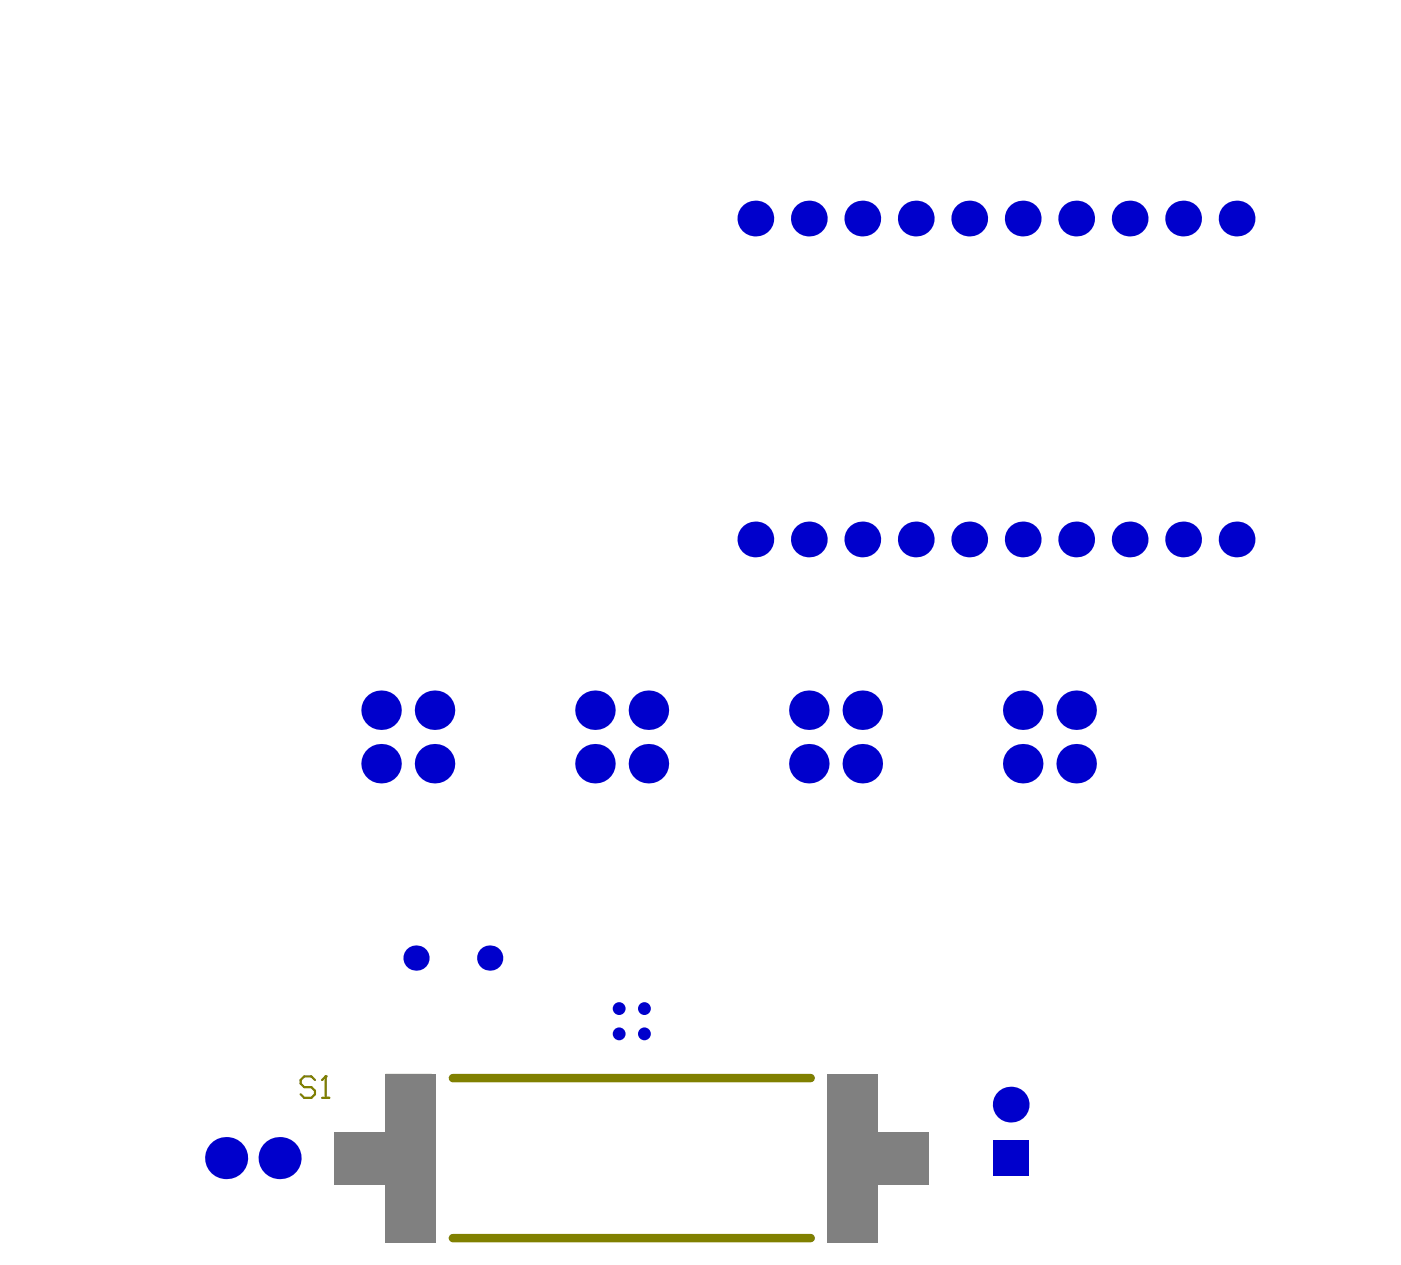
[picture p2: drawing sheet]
<svg xmlns="http://www.w3.org/2000/svg" width="222mm" height="200mm" viewBox="0 0 222 200" stroke-linecap="round" stroke-linejoin="round" font-family="sans-serif">
<path d="M71.6 170.5h56.6M71.6 195.8h56.6" fill="none" stroke="#808000" stroke-width="1.3"/>
<path d="M49.8 170.8l-.6-.6h-1.1l-.6 .6v.5l.6 .6h1.1l.6 .6v.5l-.6 .6h-1.1l-.6-.6M50.9 173.6h1.2M51.5 170.2v3.4" fill="none" stroke="#808000" stroke-width=".35"/>
<circle cx="51.5" cy="170.2" r=".17" fill="#808000"/>
<path d="M51.5 170.2l-.6 .6" fill="none" stroke="#808000" stroke-width=".35"/>
<path d="M61 169.8h7.3v26.6h-7.3v-10.9h-5.4v-5.1h5.4z" fill="#808080"/>
<g fill="#00c">
<circle cx="101.9" cy="159.5" r="1.02"/>
<circle cx="97.9" cy="159.5" r="1.02"/>
<circle cx="101.9" cy="163.5" r="1.02"/>
<circle cx="97.9" cy="163.5" r="1.02"/>
<circle cx="159.8" cy="174.7" r="2.83"/>
<circle cx="170.2" cy="120.8" r="3.1"/>
<circle cx="161.7" cy="120.8" r="3.1"/>
<circle cx="136.4" cy="120.8" r="3.1"/>
<circle cx="127.9" cy="120.8" r="3.1"/>
<circle cx="195.5" cy="85.3" r="2.83"/>
<circle cx="195.5" cy="34.6" r="2.83"/>
<circle cx="187.1" cy="85.3" r="2.83"/>
<circle cx="187.1" cy="34.6" r="2.83"/>
<circle cx="178.6" cy="85.3" r="2.83"/>
<circle cx="178.6" cy="34.6" r="2.83"/>
<circle cx="170.2" cy="112.3" r="3.1"/>
<circle cx="170.2" cy="85.3" r="2.83"/>
<circle cx="170.2" cy="34.6" r="2.83"/>
<circle cx="161.7" cy="112.3" r="3.1"/>
<circle cx="161.7" cy="85.3" r="2.83"/>
<circle cx="161.7" cy="34.6" r="2.83"/>
<circle cx="153.3" cy="85.3" r="2.83"/>
<circle cx="153.3" cy="34.6" r="2.83"/>
<circle cx="144.8" cy="85.3" r="2.83"/>
<circle cx="144.8" cy="34.6" r="2.83"/>
<circle cx="136.4" cy="112.3" r="3.1"/>
<circle cx="136.4" cy="85.3" r="2.83"/>
<circle cx="136.4" cy="34.6" r="2.83"/>
<circle cx="127.9" cy="112.3" r="3.1"/>
<circle cx="127.9" cy="85.3" r="2.83"/>
<circle cx="127.9" cy="34.6" r="2.83"/>
<circle cx="119.4" cy="85.3" r="2.83"/>
<circle cx="119.4" cy="34.6" r="2.83"/>
<circle cx="102.5" cy="120.8" r="3.1"/>
<circle cx="94.1" cy="120.8" r="3.1"/>
<circle cx="77.4" cy="151.5" r="2"/>
<circle cx="68.7" cy="120.8" r="3.1"/>
<circle cx="65.8" cy="151.5" r="2"/>
<circle cx="60.3" cy="120.8" r="3.1"/>
<circle cx="44.2" cy="183.1" r="3.3"/>
<circle cx="35.8" cy="183.1" r="3.3"/>
<circle cx="102.5" cy="112.3" r="3.1"/>
<circle cx="94.1" cy="112.3" r="3.1"/>
<circle cx="68.7" cy="112.3" r="3.1"/>
<circle cx="60.3" cy="112.3" r="3.1"/>
</g>
<path d="M157 180.3h5.7v5.7h-5.7z" fill-rule="evenodd" fill="#00c"/>
<g fill="#808080">
<path d="M130.9 179h15.9v8.3h-15.9z" fill-rule="evenodd"/>
<path d="M61 169.8h7.9v26.6h-7.9z" fill-rule="evenodd"/>
<path d="M130.9 169.8h8v26.6h-8z" fill-rule="evenodd"/>
<path d="M53 179h15.9v8.3h-15.9z" fill-rule="evenodd"/>
</g>
</svg>
